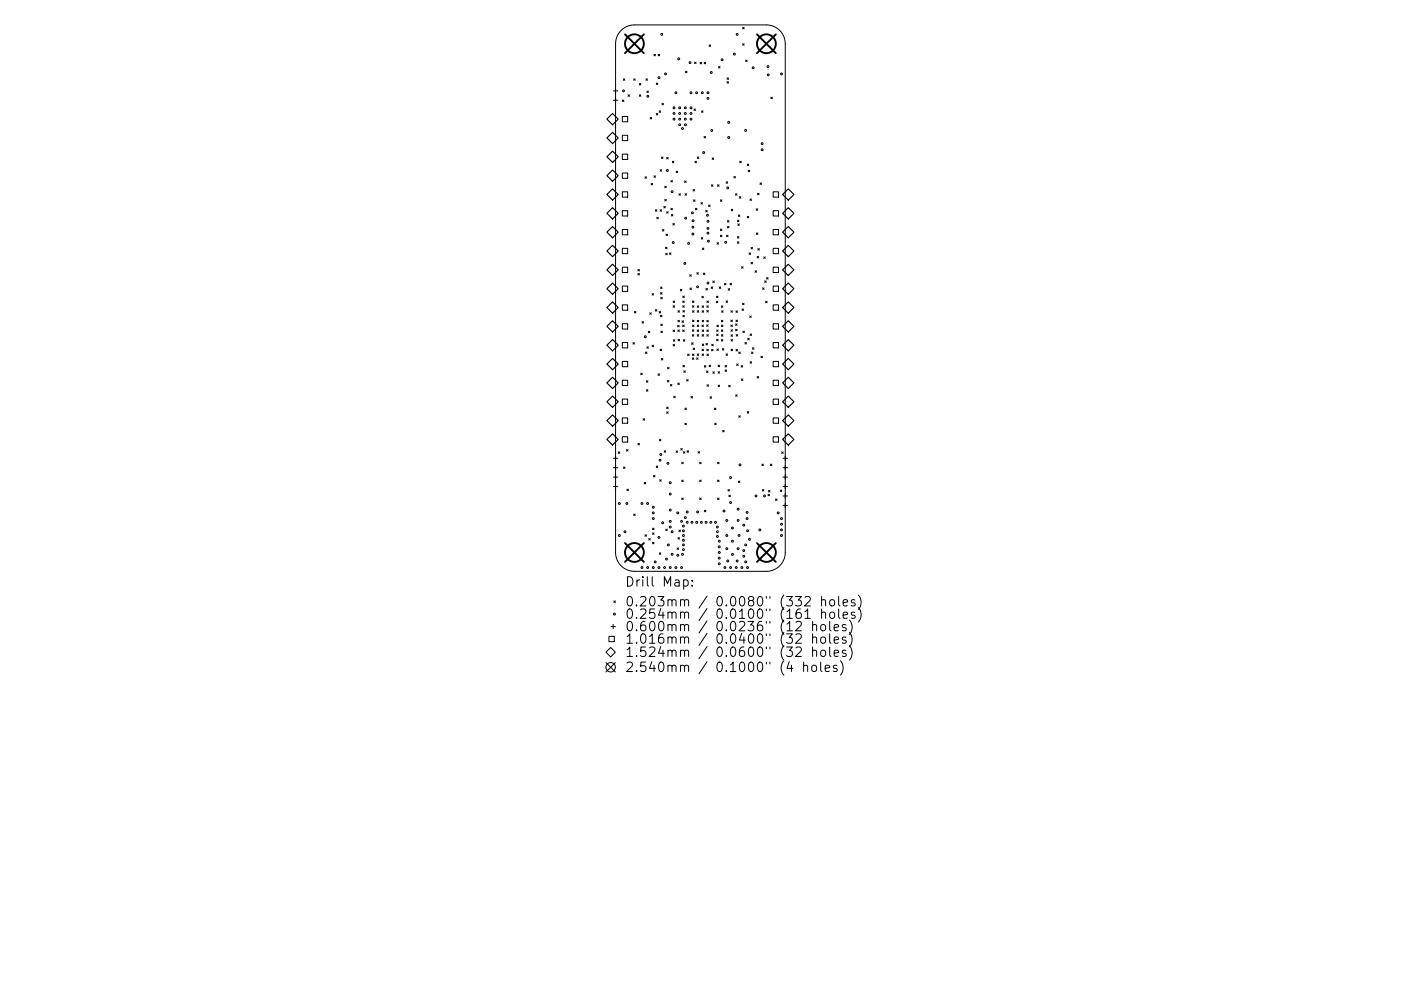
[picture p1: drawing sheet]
<svg xmlns="http://www.w3.org/2000/svg" width="297mm" height="210mm" viewBox="0 0 297 210" stroke-linecap="round" stroke-linejoin="round" font-family="sans-serif">
<defs><g id="words">
<g font-size="2.8">
<text x="132.5" y="124.5">Drill Map:</text>
<text x="132.5" y="128.7">0.203mm / 0.0080&quot; (332 holes)</text>
<text x="132.5" y="131.3">0.254mm / 0.0100&quot; (161 holes)</text>
<text x="132.5" y="133.9">0.600mm / 0.0236&quot; (12 holes)</text>
<text x="132.5" y="136.6">1.016mm / 0.0400&quot; (32 holes)</text>
<text x="132.5" y="139.4">1.524mm / 0.0600&quot; (32 holes)</text>
<text x="132.5" y="142.6">2.540mm / 0.1000&quot; (4 holes)</text>
</g>
</g></defs>
<g fill="none" stroke="#000" stroke-width=".21">
<path d="M130 19.3h1M131.7 6.5a4 4 0 0 1 2.8-1.2h28a4 4 0 0 1 4 4v107.9a4 4 0 0 1-4 4h-28a4 4 0 0 1-4-4v-107.9a4 4 0 0 1 1.2-2.8zM132.2 16.7l.3 .3M132.5 16.7l-.3 .3M134.4 16.7l.3 .3M134.7 16.7l-.3 .3M135.5 17.7l.4 .3M135.9 17.7l-.4 .3M136.9 16.7l.4 .3M137.1 19.3l.4 .3M137.3 16.7l-.4 .3M137.5 19.3l-.4 .3"/>
<path d="M138.6 11.5l.4 .3M139 11.5l-.4 .3M139.1 17.6l.4 .3M139.5 17.6l-.4 .3M139.5 11.5l.4 .3M139.9 11.5l-.4 .3M145.3 15.1l.4 .3M145.7 15.1l-.4 .3M147.3 13.2l.3 .3M147.6 13.2l-.3 .3M148.4 13.2l.3 .3M148.7 13.2l-.3 .3"/>
<path d="M149.3 13.2l.3 .3M149.6 13.2l-.3 .3M150.3 9.5l.4 .3M150.7 9.5l-.4 .3M152.3 14.1l.4 .3M152.7 14.1l-.4 .3M154.1 17.3l.4 .3M154.1 16.5l.4 .3M154.5 17.3l-.4 .3M154.5 16.5l-.4 .3M157.5 5.8l.3 .3M157.5 9.3l.3 .3"/>
<path d="M157.8 5.8l-.3 .3M157.8 9.3l-.3 .3M158.1 12.7l.3 .4M158.4 12.7l-.3 .4M130 21.3h1M131.9 24.7h1.2v1.1h-1.2zM131.9 28.7h1.2v1.1h-1.2zM131.9 32.7h1.2v1.1h-1.2zM131.9 36.7h1.2v1.1h-1.2zM132 21.2l.3 .3M132.3 21.2l-.3 .3M133.2 20.1l.3 .3"/>
<path d="M133.5 20.1l-.3 .3M135.5 20.1l.4 .3M135.9 20.1l-.4 .3M136.7 37.5l.4 .3M137.1 37.5l-.4 .3M137.8 24.9l.4 .3M138 38.9l.4 .3M138.2 24.9l-.4 .3M138.4 38.9l-.4 .3M138.6 37.3l.4 .3M139 37.3l-.4 .3M139.1 24.1l.4 .3"/>
<path d="M139.5 24.1l-.4 .3M139.7 23.5l.4 .3M139.9 36l.4 .3M140.1 23.5l-.4 .3M140.2 33.3l.4 .3M140.3 36l-.4 .3M140.3 21.9l.4 .3M140.6 33.3l-.4 .3M140.7 21.9l-.4 .3M140.9 39.5l.4 .3M141.3 39.5l-.4 .3M141.3 33.4l.4 .3"/>
<path d="M141.7 33.4l-.4 .3M142.2 38.3l.4 .3M142.5 34.2l.4 .3M142.6 38.3l-.4 .3M142.9 34.2l-.4 .3M143.3 36.3l.4 .3M143.7 36.3l-.4 .3M145.2 38.4l.3 .3M145.5 38.4l-.3 .3M147.1 23.1l.4 .3M147.3 34.2l.4 .3M147.5 23.1l-.4 .3"/>
<path d="M147.7 34.2l-.4 .3M147.8 33.3l.4 .3M148.2 33.3l-.4 .3M148.7 23.5l.4 .3M149.1 23.5l-.4 .3M149.3 29l.3 .3M149.6 29l-.3 .3M150.8 39.2l.4 .3M151 33.5l.3 .3M151.2 39.2l-.4 .3M151.3 33.5l-.3 .3M152.1 39.2l.4 .3"/>
<path d="M152.5 39.2l-.4 .3M154 38.6l.3 .3M154.3 38.6l-.3 .3M155.6 37.4l.3 .4M155.9 37.4l-.3 .4M156.8 34.2l.4 .3M157.2 34.2l-.4 .3M158.4 34.8l.4 .3M158.6 36.1l.4 .3M158.8 34.8l-.4 .3M159 36.1l-.4 .3M161.1 38.8l.4 .3"/>
<path d="M161.5 38.8l-.4 .3M163.4 20.6l.4 .3M163.8 20.6l-.4 .3M131.9 40.7h1.2v1.1h-1.2zM131.9 44.7h1.2v1.1h-1.2zM131.9 48.7h1.2v1.1h-1.2zM131.9 52.7h1.2v1.1h-1.2zM131.9 56.7h1.2v1.1h-1.2zM135.2 57.2l.4 .3M135.2 58l.4 .3M135.6 57.2l-.4 .3M135.6 58l-.4 .3"/>
<path d="M138.9 44.5l.4 .3M139.2 46.1l.4 .3M139.3 44.5l-.4 .3M139.6 46.1l-.4 .3M139.9 44.5l.4 .3M140.3 44.5l-.4 .3M140.4 48.7l.4 .3M140.7 43.8l.4 .3M140.8 48.7l-.4 .3M140.9 42.3l.4 .3M141.1 43.8l-.4 .3M141.1 52.4l.3 .4"/>
<path d="M141.1 53.7l.4 .4M141.2 49.7l.3 .3M141.3 42.3l-.4 .3M141.3 44.9l.4 .3M141.4 52.4l-.3 .4M141.5 53.7l-.4 .4M141.5 49.7l-.3 .3M141.7 44.9l-.4 .3M141.9 53.7l.4 .3M142.2 44.2l.4 .3M142.3 53.7l-.4 .3M142.3 45.5l.4 .3"/>
<path d="M142.6 44.2l-.4 .3M142.7 45.5l-.4 .3M142.7 47.4l.3 .3M143 47.4l-.3 .3M143.9 41.1l.4 .3M144.3 41.1l-.4 .3M145.2 41.1l.4 .3M145.6 41.1l-.4 .3M146.2 58.3l.4 .3M146.6 58.3l-.4 .3M146.9 40.2l.4 .3M147 42.4l.4 .3"/>
<path d="M147.3 40.2l-.4 .3M147.4 42.4l-.4 .3M147.4 44.2l.4 .3M147.7 57.8l.4 .4M147.8 44.2l-.4 .3M148.1 57.8l-.4 .4M148.6 43l.3 .3M148.7 50.4l.3 .3M148.9 52.6l.3 .3M148.9 43l-.3 .3M149 50.4l-.3 .3M149.1 58l.4 .3"/>
<path d="M149.2 52.6l-.3 .3M149.5 58l-.4 .3M149.6 44.6l.4 .4M150 44.6l-.4 .4M150.2 43.5l.4 .3M150.6 43.5l-.4 .3M151.1 59.6l.4 .3M151.5 59.6l-.4 .3M152 51.5l.3 .3M152.3 51.5l-.3 .3M152.7 49.9l.4 .3M152.7 42.4l.4 .3"/>
<path d="M152.7 48.6l.4 .3M153.1 42.4l-.4 .3M153.1 48.6l-.4 .3M153.1 49.9l-.4 .3M154 49.9l.4 .3M154.2 46.8l.4 .3M154.2 48l.4 .3M154.4 49.9l-.4 .3M154.6 46.8l-.4 .3M154.6 48l-.4 .3M155 44.4l.4 .3M155.4 44.4l-.4 .3"/>
<path d="M155.9 41.1l.4 .3M156.3 41.1l-.4 .3M156.3 51.3l.4 .3M156.3 50.2l.4 .3M156.4 46.7l.3 .3M156.4 47.5l.4 .3M156.5 45.6l.4 .3M156.7 51.3l-.4 .3M156.7 50.2l-.4 .3M156.7 46.7l-.3 .3M156.8 47.5l-.4 .3M156.8 41.7l.3 .3"/>
<path d="M156.9 45.6l-.4 .3M157.1 41.7l-.3 .3M157.2 56.6l.4 .3M157.6 56.6l-.4 .3M158.4 45.9l.4 .3M158.8 45.9l-.4 .3M158.8 53.7l.3 .3M159 42.2l.3 .3M159.1 53.7l-.3 .3M159.2 52.5l.4 .3M159.2 55.7l.4 .3M159.3 42.2l-.3 .3"/>
<path d="M159.6 55.7l-.4 .3M159.6 52.5l-.4 .3M160.1 57.4l.3 .4M160.3 44.3l.4 .3M160.4 49.4l.3 .3M160.4 57.4l-.3 .4M160.5 54.4l.4 .3M160.6 41l.3 .3M160.7 44.3l-.4 .3M160.7 52.7l.3 .4M160.7 49.4l-.3 .3M160.9 54.4l-.4 .3"/>
<path d="M160.9 41l-.3 .3M161 52.7l-.3 .4M161.9 54.5l.4 .3M162.1 59.6l.4 .3M162.3 54.5l-.4 .3M162.5 59.6l-.4 .3M162.5 58.9l.4 .3M162.9 58.9l-.4 .3M163.9 40.7h1.2v1.1h-1.2zM163.9 44.7h1.2v1.1h-1.2zM163.9 48.7h1.2v1.1h-1.2zM163.9 52.7h1.2v1.1h-1.2z"/>
<path d="M163.9 56.7h1.2v1.1h-1.2zM131.9 60.7h1.2v1.1h-1.2zM131.9 64.7h1.2v1.1h-1.2zM131.9 68.7h1.2v1.1h-1.2zM131.9 72.7h1.2v1.1h-1.2zM131.9 76.7h1.2v1.1h-1.2zM134.2 72.7l.3 .3M134.5 66.1l.3 .3M134.5 72.7l-.3 .3M134.8 66.1l-.3 .3M135.8 79.2l.4 .3M136.1 68.2l.3 .4"/>
<path d="M136.2 79.2l-.4 .3M136.4 68.2l-.3 .4M136.8 74.7l.4 .3M137.1 73.6l.4 .3M137.2 74.7l-.4 .3M137.4 70.3l.4 .3M137.5 73.6l-.4 .3M137.8 66.4l.3 .3M137.8 70.3l-.4 .3M138.1 66.4l-.3 .3M138.2 62.3l.4 .3M138.3 73.2l.3 .4"/>
<path d="M138.6 62.3l-.4 .3M138.6 73.2l-.3 .4M138.9 65.7l.4 .3M139.3 65.7l-.4 .3M139.5 79.3l.3 .3M139.7 66.1l.4 .3M139.8 79.3l-.3 .3M139.9 74.1l.4 .3M140 66.9l.4 .3M140 60.9l.4 .3M140 62.1l.4 .3M140.1 66.1l-.4 .3"/>
<path d="M140.1 63.1l.3 .3M140.1 68.8l.3 .3M140.1 70.3l.3 .3M140.2 76.1l.3 .3M140.3 74.1l-.4 .3M140.4 66.9l-.4 .3M140.4 60.9l-.4 .3M140.4 62.1l-.4 .3M140.4 63.1l-.3 .3M140.4 68.8l-.3 .3M140.4 70.3l-.3 .3M140.5 76.1l-.3 .3"/>
<path d="M141.5 77.9l.4 .4M141.9 77.9l-.4 .4M142.7 70l.3 .3M142.7 64.9l.3 .3M142.7 73.1l.3 .3M142.7 63.9l.3 .3M142.8 72.1l.3 .3M143 70l-.3 .3M143 64.9l-.3 .3M143 73.1l-.3 .3M143 63.9l-.3 .3M143.1 72.1l-.3 .3"/>
<path d="M143.7 69l.3 .4M143.7 70l.3 .3M143.7 68l.4 .3M143.7 65.9l.4 .3M143.8 72l.3 .3M144 69l-.3 .4M144 70l-.3 .3M144.1 68l-.4 .3M144.1 65.9l-.4 .3M144.1 72l-.3 .3M144.2 61.4l.4 .3M144.6 61.4l-.4 .3"/>
<path d="M144.6 68.1l.3 .3M144.7 69l.4 .3M144.7 70l.4 .3M144.8 63.9l.3 .3M144.8 64.9l.3 .3M144.8 62.8l.3 .3M144.8 66.9l.3 .3M144.8 65.9l.3 .3M144.8 77.5l.3 .3M144.9 72.1l.3 .3M144.9 68.1l-.3 .3M145 78.7l.3 .3"/>
<path d="M145.1 69l-.4 .3M145.1 70l-.4 .3M145.1 64.9l-.3 .3M145.1 63.9l-.3 .3M145.1 62.8l-.3 .3M145.1 65.9l-.3 .3M145.1 66.9l-.3 .3M145.1 77.5l-.3 .3M145.2 72.1l-.3 .3M145.3 78.7l-.3 .3M145.8 75.1l.3 .3M146.1 75.1l-.3 .3"/>
<path d="M146.3 61.1l.3 .3M146.6 61.1l-.3 .3M146.6 72.7l.4 .4M146.8 71l.3 .3M146.8 70l.3 .3M146.8 75.9l.3 .3M146.8 64.9l.3 .3M146.8 63.9l.3 .3M146.8 75.1l.3 .3M146.8 69l.3 .3M146.8 67.9l.3 .3M146.8 65.9l.3 .3"/>
<path d="M147 72.7l-.4 .4M147 73.9l.3 .3M147.1 71l-.3 .3M147.1 70l-.3 .3M147.1 75.9l-.3 .3M147.1 64.9l-.3 .3M147.1 63.9l-.3 .3M147.1 75.1l-.3 .3M147.1 69l-.3 .3M147.1 67.9l-.3 .3M147.1 65.9l-.3 .3M147.3 73.9l-.3 .3"/>
<path d="M147.7 75.9l.3 .3M147.8 75.1l.3 .3M147.8 69l.3 .3M147.8 70l.3 .3M147.8 71l.3 .3M147.8 65.9l.3 .3M147.8 68l.3 .3M147.8 64.9l.3 .3M148 75.9l-.3 .3M148.1 75.1l-.3 .3M148.1 70l-.3 .3M148.1 71l-.3 .3"/>
<path d="M148.1 68l-.3 .3M148.1 65.9l-.3 .3M148.1 69l-.3 .3M148.1 64.9l-.3 .3M148.8 62.9l.3 .3M148.8 69l.3 .3M148.8 74.1l.4 .3M148.9 75.1l.3 .3M148.9 64.9l.3 .3M148.9 71l.3 .3M148.9 70l.3 .3M148.9 68l.3 .3"/>
<path d="M148.9 65.9l.3 .3M148.9 73l.3 .3M149.1 62.9l-.3 .3M149.1 69l-.3 .3M149.2 74.1l-.4 .3M149.2 75.1l-.3 .3M149.2 64.9l-.3 .3M149.2 70l-.3 .3M149.2 68l-.3 .3M149.2 65.9l-.3 .3M149.2 71l-.3 .3M149.2 73l-.3 .3"/>
<path d="M149.3 77.6l.4 .3M149.7 77.6l-.4 .3M149.7 61.2l.3 .3M149.7 72.9l.3 .3M149.8 78.7l.3 .3M149.8 68.9l.3 .3M149.9 74.1l.3 .3M149.9 71l.3 .3M149.9 68l.3 .3M149.9 70l.3 .3M149.9 65.9l.3 .3M149.9 64.9l.3 .3"/>
<path d="M149.9 63.9l.3 .3M149.9 75.1l.3 .3M150 61.2l-.3 .3M150 72.9l-.3 .3M150.1 78.7l-.3 .3M150.1 68.9l-.3 .3M150.2 74.1l-.3 .3M150.2 68l-.3 .3M150.2 65.9l-.3 .3M150.2 71l-.3 .3M150.2 70l-.3 .3M150.2 64.9l-.3 .3"/>
<path d="M150.2 63.9l-.3 .3M150.2 75.1l-.3 .3M150.3 77.5l.4 .3M150.7 77.5l-.4 .3M150.8 60.9l.3 .3M150.9 74.1l.3 .3M150.9 73l.3 .4M151.1 60.9l-.3 .3M151.1 78.9l.4 .3M151.2 74.1l-.3 .3M151.2 73l-.3 .4M151.5 78.9l-.4 .3"/>
<path d="M151.9 63.9l.3 .3M151.9 62.8l.3 .4M151.9 70l.4 .3M151.9 72l.4 .3M151.9 70.9l.4 .3M152 69l.3 .3M152 74l.3 .4M152.2 63.9l-.3 .3M152.2 62.8l-.3 .4M152.3 77.5l.3 .3M152.3 78.9l.3 .3M152.3 70l-.4 .3"/>
<path d="M152.3 72l-.4 .3M152.3 70.9l-.4 .3M152.3 69l-.3 .3M152.3 74l-.3 .4M152.5 60.9l.3 .3M152.6 77.5l-.3 .3M152.6 78.9l-.3 .3M152.8 60.9l-.3 .3M152.9 72l.4 .4M152.9 70l.4 .3M152.9 69l.4 .3M152.9 68l.4 .3"/>
<path d="M152.9 64.9l.4 .3M153 71l.3 .3M153 65.9l.3 .4M153.2 74l.3 .3M153.3 72l-.4 .4M153.3 70l-.4 .3M153.3 69l-.4 .3M153.3 68l-.4 .3M153.3 64.9l-.4 .3M153.3 71l-.3 .3M153.3 65.9l-.3 .4M153.5 74l-.3 .3"/>
<path d="M153.6 60.1l.3 .3M153.7 77.5l.3 .4M153.7 78.5l.4 .3M153.9 60.1l-.3 .3M153.9 75.1l.4 .3M153.9 63.8l.4 .4M154 77.5l-.3 .4M154.1 78.5l-.4 .3M154.3 75.1l-.4 .3M154.3 63.8l-.4 .4M154.4 61.3l.3 .3M154.7 61.3l-.3 .3"/>
<path d="M154.8 60.1l.3 .3M155 67.9l.3 .3M155 65.9l.3 .3M155 70l.3 .3M155 68.9l.3 .4M155 72l.3 .4M155 71l.3 .4M155 74.1l.3 .3M155.1 60.1l-.3 .3M155.3 67.9l-.3 .3M155.3 65.9l-.3 .3M155.3 70l-.3 .3"/>
<path d="M155.3 68.9l-.3 .4M155.3 72l-.3 .4M155.3 71l-.3 .4M155.3 74.1l-.3 .3M156 68.7l.3 .3M156 69.9l.3 .3M156 67.9l.4 .3M156 66l.4 .3M156 74.1l.4 .4M156.1 71l.3 .3M156.2 77.2l.3 .3M156.3 68.7l-.3 .3"/>
<path d="M156.3 69.9l-.3 .3M156.4 67.9l-.4 .3M156.4 66l-.4 .3M156.4 74.1l-.4 .4M156.4 71l-.3 .3M156.5 77.2l-.3 .3M156.6 74.7l.4 .3M157 74.7l-.4 .3M157.1 77.6l.4 .3M157.3 65.5l.3 .4M157.4 64.3l.4 .4M157.5 77.6l-.4 .3"/>
<path d="M157.5 70.3l.3 .3M157.6 65.5l-.3 .4M157.8 64.3l-.4 .4M157.8 70.3l-.3 .3M157.9 72.7l.4 .3M158.3 72.7l-.4 .3M158.5 71.8l.4 .3M158.9 71.8l-.4 .3M159 67l.3 .3M159 70.9l.3 .3M159 76.7l.4 .4M159.3 67l-.3 .3"/>
<path d="M159.3 74.7l.4 .3M159.3 70.9l-.3 .3M159.4 76.7l-.4 .4M159.5 73.8l.4 .3M159.7 74.7l-.4 .3M159.9 73.8l-.4 .3M160.5 79.9l.4 .3M160.9 79.9l-.4 .3M161.3 75.6l.4 .3M161.7 75.6l-.4 .3M161.7 61.1l.3 .3M162 61.1l-.3 .3"/>
<path d="M162.3 63.9l.3 .3M162.6 63.9l-.3 .3M163.9 60.7h1.2v1.1h-1.2zM163.9 64.7h1.2v1.1h-1.2zM163.9 68.7h1.2v1.1h-1.2zM163.9 72.7h1.2v1.1h-1.2zM163.9 76.7h1.2v1.1h-1.2zM130 97.2h1M130 99.2h1M131.1 95.9l.3 .3M131.4 95.9l-.3 .3M131.9 80.7h1.2v1.1h-1.2z"/>
<path d="M131.9 84.7h1.2v1.1h-1.2zM131.9 88.7h1.2v1.1h-1.2zM131.9 92.7h1.2v1.1h-1.2zM132.2 99.1l.3 .3M132.5 99.1l-.3 .3M132.8 95.4l.4 .3M133.2 95.4l-.4 .3M135.2 94.1l.4 .3M135.6 94.1l-.4 .3M136.3 88.8l.4 .4M136.7 88.8l-.4 .4M137 80.8l.4 .3"/>
<path d="M137 82.7l.4 .3M137.4 80.8l-.4 .3M137.4 82.7l-.4 .3M139.1 98.9l.4 .3M139.5 98.9l-.4 .3M139.8 93.2l.3 .3M140.1 93.2l-.3 .3M140.8 95.6l.3 .3M141.1 95.6l-.3 .3M141.3 86.4l.4 .3M141.3 87.4l.4 .3M141.5 80.7l.3 .3"/>
<path d="M141.7 86.4l-.4 .3M141.7 87.4l-.4 .3M141.8 80.7l-.3 .3M142.1 81.6l.4 .3M142.5 81.6l-.4 .3M142.8 84.1l.4 .3M143.2 84.1l-.4 .3M143.3 95.7l.4 .3M143.7 95.7l-.4 .3M143.7 81.3l.3 .3M144 81.3l-.3 .3M144.3 95.2l.4 .3"/>
<path d="M144.5 98.1l.4 .3M144.7 95.2l-.4 .3M144.9 98.1l-.4 .3M144.9 95.8l.3 .3M145.2 86.6l.3 .3M145.2 89.8l.3 .3M145.2 95.8l-.3 .3M145.5 86.6l-.3 .3M145.5 89.8l-.3 .3M145.6 80.5l.3 .4M145.7 95.6l.3 .4M145.9 80.5l-.3 .4"/>
<path d="M146 95.6l-.3 .4M146.5 84.1l.3 .3M146.8 84.1l-.3 .3M148 95.8l.3 .3M148.3 95.8l-.3 .3M148.3 98.1l.4 .3M148.7 98.1l-.4 .3M149.9 81.6l.3 .4M150.2 81.6l-.3 .4M150.5 84.2l.4 .3M150.9 84.2l-.4 .3M151.5 86.6l.3 .3"/>
<path d="M151.5 89.8l.4 .3M151.8 86.6l-.3 .3M151.9 89.8l-.4 .3M152.1 98.1l.4 .3M152.3 81.7l.3 .3M152.5 98.1l-.4 .3M152.6 81.7l-.3 .3M153.2 91.3l.3 .3M153.5 91.3l-.3 .3M154.5 81.7l.3 .4M154.8 81.7l-.3 .4M156 83.8l.3 .3"/>
<path d="M156.3 83.8l-.3 .3M156.6 88.2l.4 .3M157 88.2l-.4 .3M157.2 80.4l.3 .3M157.5 80.4l-.3 .3M158.4 87.3l.4 .4M158.8 87.3l-.4 .4M161.5 98.5l.4 .3M161.9 98.5l-.4 .3M163.3 98.5l.4 .3M163.7 98.5l-.4 .3M163.9 80.7h1.2v1.1h-1.2z"/>
<path d="M163.9 84.7h1.2v1.1h-1.2zM163.9 88.7h1.2v1.1h-1.2zM163.9 92.7h1.2v1.1h-1.2zM165.7 95.9l.3 .3M166 97.2h1M166 99.2h1M166 95.9l-.3 .3M130 101.2h1M130 103.2h1M132.9 103.8l.3 .3M133.2 103.8l-.3 .3M134.4 109.1l.3 .3"/>
<path d="M134.7 109.1l-.3 .3M136.6 102.3l.3 .4M136.7 113.5l.4 .3M136.9 102.3l-.3 .4M137.1 113.5l-.4 .3M137.5 114.3l.4 .3M137.9 114.3l-.4 .3M138.3 113.1l.4 .3M138.3 115.1l.4 .3M138.3 112.1l.4 .3M138.5 100.9l.4 .3M138.7 112.1l-.4 .3"/>
<path d="M138.7 113.1l-.4 .3M138.7 115.1l-.4 .3M138.9 100.9l-.4 .3M139.8 117.3l.3 .3M139.9 101.8l.3 .3M140.1 117.3l-.3 .3M140.2 101.8l-.3 .3M141.1 112.3l.4 .3M141.5 112.3l-.4 .3M143.5 116.3l.4 .3M143.7 114.1l.4 .3M143.9 116.3l-.4 .3"/>
<path d="M143.9 112.5l.4 .3M144.1 114.1l-.4 .3M144.3 112.5l-.4 .3M144.5 101.9l.4 .3M144.5 105.7l.4 .3M144.9 105.7l-.4 .3M144.9 101.9l-.4 .3M148.3 101.9l.4 .3M148.3 105.7l.4 .3M148.7 101.9l-.4 .3M148.7 105.7l-.4 .3M149.3 108.3l.4 .3"/>
<path d="M149.7 108.3l-.4 .3M152.1 105.7l.4 .3M152.1 101.9l.4 .3M152.5 105.7l-.4 .3M152.5 101.9l-.4 .3M154.3 103.9l.4 .3M154.5 105.1l.4 .3M154.7 103.9l-.4 .3M154.9 105.1l-.4 .3M156.5 102.1l.4 .3M156.9 102.1l-.4 .3M161.6 103.9l.4 .3"/>
<path d="M162 103.9l-.4 .3M162.8 104.9l.4 .3M162.9 104.1l.4 .3M163.2 104.9l-.4 .3M163.3 104.1l-.4 .3M164.4 105.9l.4 .3M164.8 105.9l-.4 .3M165.4 104l.3 .3M165.7 104l-.3 .3M166 101.2h1M166 103.2h1M166 105.2h1"/>
<path d="M166 107.2h1M128.5 138.4l1-1 1 1-1 1zM129.1 135h1.1v1.1h-1.1zM129.5 132.9h1M130 132.5v.9M130.2 127.5l.3 .3M130.5 127.5l-.3 .3M145 123.1l.5-.1 .4 .4v.6l-.2 .3h-.7M146.8 124.2v.2M146.8 123.1v.2M168.8 132l.2-.2 .7 .1a.54 .54 0 0 1 .1 .8l-1.1 1.1h1.2M168.8 134.7l.2-.2 .7 .1a.54 .54 0 0 1 .1 .7l-1.1 1.2h1.2"/>
<path d="M168.8 137.5l.2-.2 .7 .1a.54 .54 0 0 1 .1 .7l-1.1 1.2h1.2M170.7 126.7l.3-.1 .6 .1a.54 .54 0 0 1 .1 .7l-1.1 1.2h1.2M170.7 131.2h1.1M172.3 132.7a.5 .5 0 0 1 .8 .1v1M172.3 135.3a.5 .5 0 0 1 .8 .1v1.1M172.3 138.1a.5 .5 0 0 1 .8 .1v1.1M172.3 131.8v2M172.3 134.5v2M172.3 137.3v2M174.1 132.7l.3-.2 .6 .2v.8l-.1 .2-.5 .1-.3-.2zM174.1 135.3l.3-.2 .6 .2v.8l-.1 .3-.5 .1-.3-.2zM174.1 138.1l.3-.2 .6 .2v.8l-.1 .3-.5 .1-.3-.2z"/>
<path d="M174.2 127.4l.3-.2 .5 .1v1.3M174.2 130.1l.3-.2 .5 .1v1.2M174.2 126.6v2M174.2 129.2v2M175.9 131.8v1.8l.3 .2M175.9 134.5v1.7l.3 .3M175.9 137.3v1.7l.3 .3M176 127.4l.3-.2a.54 .54 0 0 1 .7 .4l-.1 .8-.6 .2-.4-.4zM176 130.1l.3-.2 .6 .2 .1 .7-.2 .3-.5 .1-.3-.2zM176.9 133.2l.9-.2-.1-.4-.6-.1-.2 .3 .1 .9h.7M176.9 135.8l.9-.2-.1-.4-.6-.1-.2 .3 .1 1h.7M176.9 138.6l.9-.2-.1-.4-.6-.1-.2 .3 .1 1h.7"/>
<path d="M177.8 126.6v1.7l.3 .3M177.8 129.2v1.7l.3 .3M178.8 127.9l.9-.2-.1-.4-.6-.1-.2 .3 .1 1h.7M178.8 130.5l.9-.2-.1-.3-.6-.1-.2 .2 .1 1h.7M179.3 132.6l-.4-.1-.3 .3 .1 .3 .6 .2v.4h-.7M179.3 135.2l-.4-.1-.3 .3 .1 .3 .6 .2v.5h-.7M179.3 138l-.4-.1-.3 .3 .1 .3 .6 .2v.5h-.7M180.1 131.6a2.29 2.29 0 0 1 0 3M180.1 134.2a2.29 2.29 0 0 1 0 3M180.1 137a2.29 2.29 0 0 1 0 3M181.2 127.3l-.4-.1-.3 .3 .1 .3 .6 .2v.5h-.7M181.2 130l-.4-.1-.3 .2 .1 .3 .6 .2v.5h-.7"/>
<path d="M182 126.3a2.29 2.29 0 0 1 0 3M182 128.9a2.29 2.29 0 0 1 0 3.1M128.5 140.6l2 2M130.5 140.6l-2 2M170.4 141.3a.5 .5 0 0 1 .8 .1v1.1M170.4 140.5v2M172.2 141.3a.54 .54 0 0 1 .5-.2 .54 .54 0 0 1 .4 .4l-.1 .8a.54 .54 0 0 1-.5 .2 .54 .54 0 0 1-.4-.4zM174 140.5v1.7l.3 .3M175 141.8l.9-.2-.1-.4-.6-.1-.2 .3v1h.8M177.4 141.2l-.4-.1-.3 .3 .1 .3 .6 .2v.5h-.7M178.2 140.2a2.29 2.29 0 0 1 0 3"/>
<circle cx="132.2" cy="19.3" r=".2"/>
<circle cx="139.7" cy="16.5" r=".2"/>
<circle cx="140.3" cy="7.3" r=".2"/>
<circle cx="141.1" cy="15.7" r=".2"/>
<circle cx="143.3" cy="19.7" r=".2"/>
<circle cx="143.9" cy="12.5" r=".2"/>
<circle cx="146.3" cy="13.3" r=".2"/>
<circle cx="146.5" cy="19.7" r=".2"/>
<circle cx="147.7" cy="19.7" r=".2"/>
<circle cx="148.9" cy="19.7" r=".2"/>
<circle cx="150.1" cy="19.7" r=".2"/>
<circle cx="150.8" cy="15.4" r=".2"/>
<circle cx="153.1" cy="12.7" r=".2"/>
<circle cx="155.7" cy="11.5" r=".2"/>
<circle cx="156.3" cy="7.3" r=".2"/>
<circle cx="159.7" cy="14.4" r=".2"/>
<circle cx="162.8" cy="14.1" r=".2"/>
<circle cx="162.9" cy="15.9" r=".2"/>
<circle cx="165.7" cy="15.7" r=".2"/>
<circle cx="137.4" cy="20.4" r=".2"/>
<circle cx="141.5" cy="36.2" r=".2"/>
<circle cx="142.9" cy="24.1" r=".2"/>
<circle cx="142.9" cy="22.9" r=".2"/>
<circle cx="142.9" cy="25.3" r=".2"/>
<circle cx="144.1" cy="24.1" r=".2"/>
<circle cx="144.1" cy="26.5" r=".2"/>
<circle cx="144.1" cy="22.9" r=".2"/>
<circle cx="144.1" cy="25.3" r=".2"/>
<circle cx="144.7" cy="27.3" r=".2"/>
<circle cx="145.3" cy="24.1" r=".2"/>
<circle cx="145.3" cy="26.5" r=".2"/>
<circle cx="145.3" cy="22.9" r=".2"/>
<circle cx="145.3" cy="25.3" r=".2"/>
<circle cx="146.5" cy="24.1" r=".2"/>
<circle cx="146.5" cy="22.9" r=".2"/>
<circle cx="146.5" cy="25.3" r=".2"/>
<circle cx="149.2" cy="32.4" r=".2"/>
<circle cx="150.1" cy="20.9" r=".2"/>
<circle cx="150.9" cy="27.7" r=".2"/>
<circle cx="154.3" cy="39.9" r=".2"/>
<circle cx="154.5" cy="26" r=".2"/>
<circle cx="154.5" cy="29.2" r=".2"/>
<circle cx="158.1" cy="27.7" r=".2"/>
<circle cx="161.6" cy="30.5" r=".2"/>
<circle cx="161.6" cy="31.8" r=".2"/>
<circle cx="142.5" cy="40.7" r=".2"/>
<circle cx="142.7" cy="51.5" r=".2"/>
<circle cx="145.2" cy="55.9" r=".2"/>
<circle cx="145.4" cy="46.3" r=".2"/>
<circle cx="146" cy="51.7" r=".2"/>
<circle cx="146.8" cy="45.2" r=".2"/>
<circle cx="146.9" cy="49.7" r=".2"/>
<circle cx="146.9" cy="48.2" r=".2"/>
<circle cx="146.9" cy="46.8" r=".2"/>
<circle cx="150" cy="45.7" r=".2"/>
<circle cx="150.1" cy="48.5" r=".2"/>
<circle cx="150.1" cy="47" r=".2"/>
<circle cx="150.1" cy="49.5" r=".2"/>
<circle cx="150.2" cy="51.2" r=".2"/>
<circle cx="153.9" cy="51.4" r=".2"/>
<circle cx="136.8" cy="71.4" r=".2"/>
<circle cx="147.9" cy="60.9" r=".2"/>
<circle cx="150.1" cy="60.1" r=".2"/>
<circle cx="139.9" cy="97.6" r=".2"/>
<circle cx="140.1" cy="96.4" r=".2"/>
<circle cx="141.6" cy="98.3" r=".2"/>
<circle cx="156.9" cy="98.6" r=".2"/>
<circle cx="131.3" cy="106.8" r=".2"/>
<circle cx="131.3" cy="113.6" r=".2"/>
<circle cx="132.5" cy="112.8" r=".2"/>
<circle cx="132.9" cy="106.8" r=".2"/>
<circle cx="136.1" cy="106.8" r=".2"/>
<circle cx="137.3" cy="106.8" r=".2"/>
<circle cx="138.5" cy="108.8" r=".2"/>
<circle cx="138.5" cy="110" r=".2"/>
<circle cx="138.5" cy="107.6" r=".2"/>
<circle cx="138.9" cy="119.2" r=".2"/>
<circle cx="139.7" cy="114" r=".2"/>
<circle cx="140.5" cy="110.9" r=".2"/>
<circle cx="141.3" cy="118.6" r=".2"/>
<circle cx="141.7" cy="115.6" r=".2"/>
<circle cx="142.1" cy="104.8" r=".2"/>
<circle cx="142.1" cy="110.6" r=".2"/>
<circle cx="142.1" cy="102.4" r=".2"/>
<circle cx="142.1" cy="108.2" r=".2"/>
<circle cx="142.1" cy="111.8" r=".2"/>
<circle cx="142.5" cy="112.8" r=".2"/>
<circle cx="142.5" cy="117.6" r=".2"/>
<circle cx="143.7" cy="108.8" r=".2"/>
<circle cx="143.7" cy="117.8" r=".2"/>
<circle cx="144.5" cy="110.6" r=".2"/>
<circle cx="144.7" cy="117.6" r=".2"/>
<circle cx="144.9" cy="114.6" r=".2"/>
<circle cx="144.9" cy="116.6" r=".2"/>
<circle cx="144.9" cy="112.6" r=".2"/>
<circle cx="144.9" cy="113.6" r=".2"/>
<circle cx="144.9" cy="115.6" r=".2"/>
<circle cx="144.9" cy="111.6" r=".2"/>
<circle cx="145.3" cy="109.8" r=".2"/>
<circle cx="145.7" cy="110.8" r=".2"/>
<circle cx="145.7" cy="108.6" r=".2"/>
<circle cx="146.7" cy="110.8" r=".2"/>
<circle cx="147.7" cy="110.8" r=".2"/>
<circle cx="147.9" cy="108.6" r=".2"/>
<circle cx="148.7" cy="110.8" r=".2"/>
<circle cx="149.7" cy="110.8" r=".2"/>
<circle cx="150.7" cy="110.8" r=".2"/>
<circle cx="151.7" cy="110.8" r=".2"/>
<circle cx="152.1" cy="112.8" r=".2"/>
<circle cx="152.1" cy="113.8" r=".2"/>
<circle cx="152.1" cy="111.8" r=".2"/>
<circle cx="152.5" cy="118.4" r=".2"/>
<circle cx="152.5" cy="119.6" r=".2"/>
<circle cx="152.5" cy="117.2" r=".2"/>
<circle cx="152.5" cy="116" r=".2"/>
<circle cx="152.5" cy="114.8" r=".2"/>
<circle cx="153.5" cy="108.4" r=".2"/>
<circle cx="154.1" cy="116.4" r=".2"/>
<circle cx="154.1" cy="110.4" r=".2"/>
<circle cx="154.1" cy="113.6" r=".2"/>
<circle cx="154.3" cy="119" r=".2"/>
<circle cx="154.9" cy="101.3" r=".2"/>
<circle cx="154.9" cy="106.6" r=".2"/>
<circle cx="155.3" cy="112" r=".2"/>
<circle cx="155.3" cy="117.6" r=".2"/>
<circle cx="155.3" cy="114.8" r=".2"/>
<circle cx="156.3" cy="119" r=".2"/>
<circle cx="156.5" cy="116.4" r=".2"/>
<circle cx="156.5" cy="110.4" r=".2"/>
<circle cx="156.5" cy="108" r=".2"/>
<circle cx="156.7" cy="113.6" r=".2"/>
<circle cx="157.7" cy="118" r=".2"/>
<circle cx="157.7" cy="111.4" r=".2"/>
<circle cx="157.7" cy="116.8" r=".2"/>
<circle cx="158.1" cy="115.6" r=".2"/>
<circle cx="158.1" cy="119.2" r=".2"/>
<circle cx="158.4" cy="108.7" r=".2"/>
<circle cx="158.4" cy="110" r=".2"/>
<circle cx="158.5" cy="112.6" r=".2"/>
<circle cx="158.9" cy="114.4" r=".2"/>
<circle cx="160.3" cy="105.2" r=".2"/>
<circle cx="161.1" cy="112.4" r=".2"/>
<circle cx="162.1" cy="105.2" r=".2"/>
<circle cx="165" cy="108.8" r=".2"/>
<circle cx="165.7" cy="111.2" r=".2"/>
<circle cx="165.7" cy="113.6" r=".2"/>
<circle cx="165.7" cy="112.4" r=".2"/>
<circle cx="165.7" cy="110" r=".2"/>
<circle cx="130.3" cy="130.3" r=".2"/>
<circle cx="136.1" cy="120.4" r=".2"/>
<circle cx="137.3" cy="120.4" r=".2"/>
<circle cx="138.5" cy="120.4" r=".2"/>
<circle cx="139.7" cy="120.4" r=".2"/>
<circle cx="140.9" cy="120.4" r=".2"/>
<circle cx="142.1" cy="120.4" r=".2"/>
<circle cx="143.3" cy="120.4" r=".2"/>
<circle cx="144.5" cy="120.4" r=".2"/>
<circle cx="153.7" cy="120.4" r=".2"/>
<circle cx="154.9" cy="120.4" r=".2"/>
<circle cx="156.1" cy="120.4" r=".2"/>
<circle cx="157.3" cy="120.4" r=".2"/>
<circle cx="158.5" cy="120.4" r=".2"/>
<circle cx="129.5" cy="141.6" r="1"/>
</g>
<g fill="none" stroke="#000" stroke-width=".24">
<path d="M128.7 33.3l1.2-1.2 1.2 1.2-1.2 1.2zM128.7 37.3l1.2-1.2 1.2 1.2-1.2 1.2zM129.9 24.1l1.2 1.2-1.2 1.2-1.2-1.2zM129.9 28.1l1.2 1.2-1.2 1.2-1.2-1.2zM128.7 41.3l1.2-1.2 1.2 1.2-1.2 1.2zM128.7 45.3l1.2-1.2 1.2 1.2-1.2 1.2zM128.7 49.3l1.2-1.2 1.2 1.2-1.2 1.2zM128.7 53.3l1.2-1.2 1.2 1.2-1.2 1.2zM128.7 57.3l1.2-1.2 1.2 1.2-1.2 1.2zM165.9 41.3l1.2-1.2 1.2 1.2-1.2 1.2zM165.9 45.3l1.2-1.2 1.2 1.2-1.2 1.2zM165.9 49.3l1.2-1.2 1.2 1.2-1.2 1.2z"/>
<path d="M165.9 53.3l1.2-1.2 1.2 1.2-1.2 1.2zM165.9 57.3l1.2-1.2 1.2 1.2-1.2 1.2zM128.7 61.3l1.2-1.2 1.2 1.2-1.2 1.2zM128.7 65.2l1.2-1.1 1.2 1.1-1.2 1.2zM128.7 69.2l1.2-1.2 1.2 1.2-1.2 1.2zM129.9 72l1.2 1.2-1.2 1.2-1.2-1.2zM129.9 76l1.2 1.2-1.2 1.2-1.2-1.2zM165.9 61.3l1.2-1.2 1.2 1.2-1.2 1.2zM165.9 65.2l1.2-1.1 1.2 1.1-1.2 1.2zM165.9 69.2l1.2-1.2 1.2 1.2-1.2 1.2zM165.9 73.2l1.2-1.2 1.2 1.2-1.2 1.2zM167.1 76l1.2 1.2-1.2 1.2-1.2-1.2z"/>
<path d="M129.9 80l1.2 1.2-1.2 1.2-1.2-1.2zM129.9 84l1.2 1.2-1.2 1.2-1.2-1.2zM129.9 88l1.2 1.2-1.2 1.2-1.2-1.2zM129.9 92l1.2 1.2-1.2 1.2-1.2-1.2zM165.9 93.2l1.2-1.2 1.2 1.2-1.2 1.2zM167.1 80l1.2 1.2-1.2 1.2-1.2-1.2zM167.1 84l1.2 1.2-1.2 1.2-1.2-1.2zM167.1 88l1.2 1.2-1.2 1.2-1.2-1.2z"/>
</g>
<g fill="none" stroke="#000" stroke-width=".4">
<path d="M132.5 7.3l4 4M136.5 7.3l-4 4M160.5 7.3l4 4M164.5 7.3l-4 4M132.5 115.2l4 4M136.5 115.2l-4 4M160.5 115.2l4 4M164.5 115.2l-4 4"/>
<circle cx="134.5" cy="9.3" r="2"/>
<circle cx="162.5" cy="9.3" r="2"/>
<circle cx="134.5" cy="117.2" r="2"/>
<circle cx="162.5" cy="117.2" r="2"/>
</g>
<use href="#words"/>
</svg>
